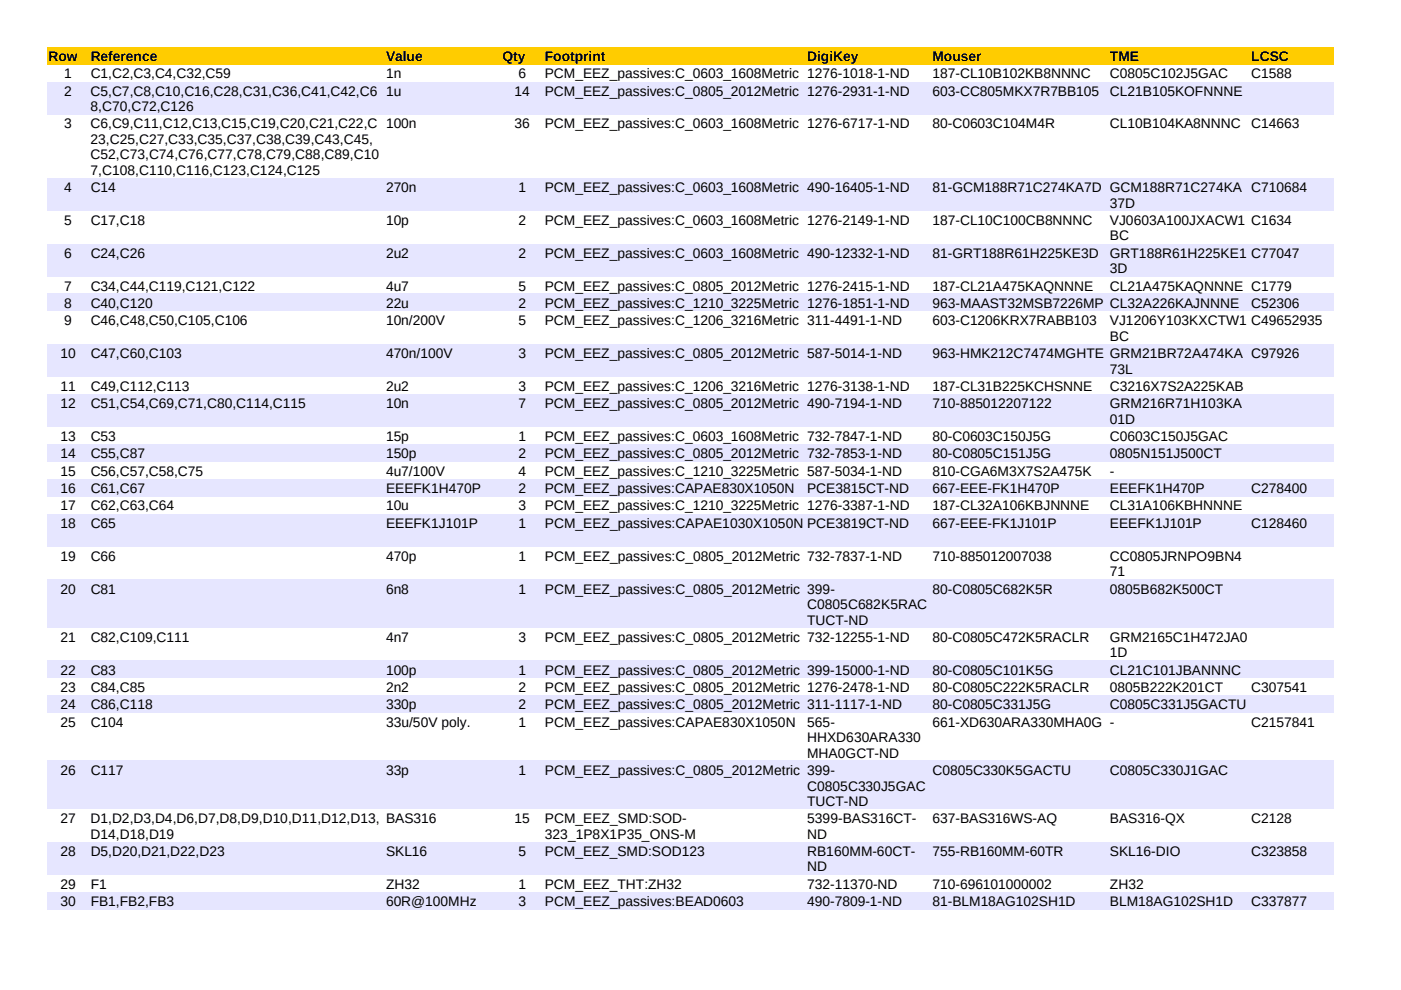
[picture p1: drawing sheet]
<svg xmlns="http://www.w3.org/2000/svg" width="297mm" height="210mm" viewBox="0 0 297 210" stroke-linecap="round" stroke-linejoin="round" font-family="sans-serif">
<defs><g id="words">
<g font-size="2.9">
<text x="10.3" y="12.9">Row</text>
<text x="13.6" y="16.6">1</text>
<text x="19.2" y="12.9">Reference</text>
<text x="19.2" y="16.6">C1,C2,C3,C4,C32,C59</text>
<text x="81.8" y="12.9">Value</text>
<text x="81.8" y="16.6">1n</text>
<text x="106.5" y="12.9">Qty</text>
<text x="109.9" y="16.6">6</text>
<text x="115.5" y="12.9">Footprint</text>
<text x="115.5" y="16.6">PCM_EEZ_passives:C_0603_1608Metric 1276-1018-1-ND</text>
<text x="171.1" y="12.9">DigiKey</text>
<text x="197.7" y="12.9">Mouser</text>
<text x="197.7" y="16.6">187-CL10B102KB8NNNC</text>
<text x="235.3" y="12.9">TME</text>
<text x="235.3" y="16.6">C0805C102J5GAC</text>
<text x="265.3" y="12.9">LCSC</text>
<text x="265.3" y="16.6">C1588</text>
<text x="13.6" y="20.3">2</text>
<text x="19.2" y="20.3">C5,C7,C8,C10,C16,C28,C31,C36,C41,C42,C6</text>
<text x="19.2" y="23.6">8,C70,C72,C126</text>
<text x="81.8" y="20.3">1u</text>
<text x="109.1" y="20.3">14</text>
<text x="115.5" y="20.3">PCM_EEZ_passives:C_0805_2012Metric 1276-2931-1-ND</text>
<text x="197.7" y="20.3">603-CC805MKX7R7BB105</text>
<text x="235.3" y="20.3">CL21B105KOFNNNE</text>
<text x="13.6" y="27.2">3</text>
<text x="19.2" y="27.2">C6,C9,C11,C12,C13,C15,C19,C20,C21,C22,C 100n</text>
<text x="109.1" y="27.2">36</text>
<text x="115.5" y="27.2">PCM_EEZ_passives:C_0603_1608Metric 1276-6717-1-ND</text>
<text x="197.7" y="27.2">80-C0603C104M4R</text>
<text x="235.3" y="27.2">CL10B104KA8NNNC</text>
<text x="265.3" y="27.2">C14663</text>
<text x="19.2" y="30.5">23,C25,C27,C33,C35,C37,C38,C39,C43,C45,</text>
<text x="19.2" y="33.8">C52,C73,C74,C76,C77,C78,C79,C88,C89,C10</text>
<text x="13.6" y="40.7">4</text>
<text x="19.2" y="37.1">7,C108,C110,C116,C123,C124,C125</text>
<text x="19.2" y="40.7">C14</text>
<text x="81.8" y="40.7">270n</text>
<text x="109.9" y="40.7">1</text>
<text x="115.5" y="40.7">PCM_EEZ_passives:C_0603_1608Metric 490-16405-1-ND</text>
<text x="197.7" y="40.7">81-GCM188R71C274KA7D GCM188R71C274KA C710684</text>
<text x="13.6" y="47.7">5</text>
<text x="19.2" y="47.7">C17,C18</text>
<text x="81.8" y="47.7">10p</text>
<text x="109.9" y="47.7">2</text>
<text x="115.5" y="47.7">PCM_EEZ_passives:C_0603_1608Metric 1276-2149-1-ND</text>
<text x="197.7" y="47.7">187-CL10C100CB8NNNC</text>
<text x="235.3" y="44">37D</text>
<text x="235.3" y="47.7">VJ0603A100JXACW1 C1634</text>
<text x="235.3" y="51">BC</text>
<text x="13.6" y="54.6">6</text>
<text x="19.2" y="54.6">C24,C26</text>
<text x="81.8" y="54.6">2u2</text>
<text x="109.9" y="54.6">2</text>
<text x="115.5" y="54.6">PCM_EEZ_passives:C_0603_1608Metric 490-12332-1-ND</text>
<text x="197.7" y="54.6">81-GRT188R61H225KE3D</text>
<text x="235.3" y="54.6">GRT188R61H225KE1 C77047</text>
<text x="235.3" y="57.9">3D</text>
<text x="13.6" y="61.6">7</text>
<text x="13.6" y="65.3">8</text>
<text x="19.2" y="61.6">C34,C44,C119,C121,C122</text>
<text x="19.2" y="65.3">C40,C120</text>
<text x="81.8" y="61.6">4u7</text>
<text x="81.8" y="65.3">22u</text>
<text x="109.9" y="61.6">5</text>
<text x="109.9" y="65.3">2</text>
<text x="115.5" y="61.6">PCM_EEZ_passives:C_0805_2012Metric 1276-2415-1-ND</text>
<text x="115.5" y="65.3">PCM_EEZ_passives:C_1210_3225Metric 1276-1851-1-ND</text>
<text x="197.7" y="61.6">187-CL21A475KAQNNNE</text>
<text x="197.7" y="65.3">963-MAAST32MSB7226MP CL32A226KAJNNNE</text>
<text x="235.3" y="61.6">CL21A475KAQNNNE C1779</text>
<text x="265.3" y="65.3">C52306</text>
<text x="13.6" y="68.9">9</text>
<text x="19.2" y="68.9">C46,C48,C50,C105,C106</text>
<text x="81.8" y="68.9">10n/200V</text>
<text x="109.9" y="68.9">5</text>
<text x="115.5" y="68.9">PCM_EEZ_passives:C_1206_3216Metric 311-4491-1-ND</text>
<text x="197.7" y="68.9">603-C1206KRX7RABB103</text>
<text x="235.3" y="69">VJ1206Y103KXCTW1 C49652935</text>
<text x="12.8" y="75.9">10</text>
<text x="19.2" y="75.9">C47,C60,C103</text>
<text x="81.8" y="75.9">470n/100V</text>
<text x="109.9" y="75.9">3</text>
<text x="115.5" y="75.9">PCM_EEZ_passives:C_0805_2012Metric 587-5014-1-ND</text>
<text x="197.7" y="75.9">963-HMK212C7474MGHTE GRM21BR72A474KA C97926</text>
<text x="235.3" y="72.2">BC</text>
<text x="12.8" y="82.9">11</text>
<text x="19.2" y="82.9">C49,C112,C113</text>
<text x="81.8" y="82.9">2u2</text>
<text x="109.9" y="82.9">3</text>
<text x="115.5" y="82.9">PCM_EEZ_passives:C_1206_3216Metric 1276-3138-1-ND</text>
<text x="197.7" y="82.9">187-CL31B225KCHSNNE</text>
<text x="235.3" y="79.2">73L</text>
<text x="235.3" y="82.9">C3216X7S2A225KAB</text>
<text x="12.8" y="86.5">12</text>
<text x="19.2" y="86.5">C51,C54,C69,C71,C80,C114,C115</text>
<text x="81.8" y="86.5">10n</text>
<text x="109.9" y="86.5">7</text>
<text x="115.5" y="86.5">PCM_EEZ_passives:C_0805_2012Metric 490-7194-1-ND</text>
<text x="197.7" y="86.5">710-885012207122</text>
<text x="235.3" y="86.6">GRM216R71H103KA</text>
<text x="235.3" y="89.9">01D</text>
<text x="12.8" y="93.5">13</text>
<text x="19.2" y="93.5">C53</text>
<text x="81.8" y="93.5">15p</text>
<text x="109.9" y="93.5">1</text>
<text x="115.5" y="93.5">PCM_EEZ_passives:C_0603_1608Metric 732-7847-1-ND</text>
<text x="197.7" y="93.5">80-C0603C150J5G</text>
<text x="235.3" y="93.5">C0603C150J5GAC</text>
<text x="12.8" y="97.2">14</text>
<text x="12.8" y="100.9">15</text>
<text x="19.2" y="97.2">C55,C87</text>
<text x="19.2" y="100.9">C56,C57,C58,C75</text>
<text x="81.8" y="97.2">150p</text>
<text x="81.8" y="100.9">4u7/100V</text>
<text x="109.9" y="97.2">2</text>
<text x="109.9" y="100.9">4</text>
<text x="115.5" y="97.2">PCM_EEZ_passives:C_0805_2012Metric 732-7853-1-ND</text>
<text x="115.5" y="100.9">PCM_EEZ_passives:C_1210_3225Metric 587-5034-1-ND</text>
<text x="197.7" y="97.2">80-C0805C151J5G</text>
<text x="197.7" y="100.9">810-CGA6M3X7S2A475K</text>
<text x="235.3" y="97.2">0805N151J500CT</text>
<text x="235.3" y="100.9">-</text>
<text x="12.8" y="104.6">16</text>
<text x="19.2" y="104.6">C61,C67</text>
<text x="81.8" y="104.6">EEEFK1H470P</text>
<text x="109.9" y="104.6">2</text>
<text x="115.5" y="104.6">PCM_EEZ_passives:CAPAE830X1050N</text>
<text x="171.1" y="104.6">PCE3815CT-ND</text>
<text x="197.7" y="104.6">667-EEE-FK1H470P</text>
<text x="235.3" y="104.6">EEEFK1H470P</text>
<text x="265.3" y="104.6">C278400</text>
<text x="12.8" y="108.2">17</text>
<text x="12.8" y="111.9">18</text>
<text x="19.2" y="108.2">C62,C63,C64</text>
<text x="19.2" y="111.9">C65</text>
<text x="81.8" y="108.2">10u</text>
<text x="81.8" y="111.9">EEEFK1J101P</text>
<text x="109.9" y="108.2">3</text>
<text x="109.9" y="111.9">1</text>
<text x="115.5" y="108.2">PCM_EEZ_passives:C_1210_3225Metric 1276-3387-1-ND</text>
<text x="115.5" y="111.9">PCM_EEZ_passives:CAPAE1030X1050N PCE3819CT-ND</text>
<text x="197.7" y="108.2">187-CL32A106KBJNNNE</text>
<text x="197.7" y="111.9">667-EEE-FK1J101P</text>
<text x="235.3" y="108.2">CL31A106KBHNNNE</text>
<text x="235.3" y="111.9">EEEFK1J101P</text>
<text x="265.3" y="111.9">C128460</text>
<text x="12.8" y="118.9">19</text>
<text x="19.2" y="118.9">C66</text>
<text x="81.8" y="118.9">470p</text>
<text x="109.9" y="118.9">1</text>
<text x="115.5" y="118.9">PCM_EEZ_passives:C_0805_2012Metric 732-7837-1-ND</text>
<text x="197.7" y="118.9">710-885012007038</text>
<text x="235.3" y="118.9">CC0805JRNPO9BN4</text>
<text x="12.8" y="125.8">20</text>
<text x="19.2" y="125.8">C81</text>
<text x="81.8" y="125.8">6n8</text>
<text x="109.9" y="125.8">1</text>
<text x="115.5" y="125.8">PCM_EEZ_passives:C_0805_2012Metric 399-</text>
<text x="197.7" y="125.8">80-C0805C682K5R</text>
<text x="235.3" y="122.2">71</text>
<text x="235.3" y="125.8">0805B682K500CT</text>
<text x="171.1" y="129.2">C0805C682K5RAC</text>
<text x="12.8" y="136.1">21</text>
<text x="19.2" y="136.1">C82,C109,C111</text>
<text x="81.8" y="136.1">4n7</text>
<text x="109.9" y="136.1">3</text>
<text x="115.5" y="136.1">PCM_EEZ_passives:C_0805_2012Metric 732-12255-1-ND</text>
<text x="171.1" y="132.4">TUCT-ND</text>
<text x="197.7" y="136.1">80-C0805C472K5RACLR</text>
<text x="235.3" y="136.1">GRM2165C1H472JA0</text>
<text x="12.8" y="143">22</text>
<text x="19.2" y="143">C83</text>
<text x="81.8" y="143">100p</text>
<text x="109.9" y="143">1</text>
<text x="115.5" y="143.1">PCM_EEZ_passives:C_0805_2012Metric 399-15000-1-ND</text>
<text x="197.7" y="143">80-C0805C101K5G</text>
<text x="235.3" y="139.3">1D</text>
<text x="235.3" y="143">CL21C101JBANNNC</text>
<text x="12.8" y="146.7">23</text>
<text x="19.2" y="146.7">C84,C85</text>
<text x="81.8" y="146.7">2n2</text>
<text x="109.9" y="146.7">2</text>
<text x="115.5" y="146.7">PCM_EEZ_passives:C_0805_2012Metric 1276-2478-1-ND</text>
<text x="197.7" y="146.7">80-C0805C222K5RACLR</text>
<text x="235.3" y="146.7">0805B222K201CT</text>
<text x="265.3" y="146.7">C307541</text>
<text x="12.8" y="150.4">24</text>
<text x="12.8" y="154.1">25</text>
<text x="19.2" y="150.4">C86,C118</text>
<text x="19.2" y="154.1">C104</text>
<text x="81.8" y="150.4">330p</text>
<text x="81.8" y="154.1">33u/50V poly.</text>
<text x="109.9" y="150.4">2</text>
<text x="109.9" y="154.1">1</text>
<text x="115.5" y="150.4">PCM_EEZ_passives:C_0805_2012Metric 311-1117-1-ND</text>
<text x="115.5" y="154.1">PCM_EEZ_passives:CAPAE830X1050N</text>
<text x="171.1" y="154.1">565-</text>
<text x="197.7" y="150.4">80-C0805C331J5G</text>
<text x="197.7" y="154.1">661-XD630ARA330MHA0G -</text>
<text x="235.3" y="150.4">C0805C331J5GACTU</text>
<text x="265.3" y="154.1">C2157841</text>
<text x="171.1" y="157.4">HHXD630ARA330</text>
<text x="171.1" y="160.7">MHA0GCT-ND</text>
<text x="12.8" y="164.3">26</text>
<text x="19.2" y="164.3">C117</text>
<text x="81.8" y="164.3">33p</text>
<text x="109.9" y="164.3">1</text>
<text x="115.5" y="164.3">PCM_EEZ_passives:C_0805_2012Metric 399-</text>
<text x="171.1" y="167.6">C0805C330J5GAC</text>
<text x="197.7" y="164.3">C0805C330K5GACTU</text>
<text x="235.3" y="164.3">C0805C330J1GAC</text>
<text x="171.1" y="170.9">TUCT-ND</text>
<text x="12.8" y="174.5">27</text>
<text x="19.2" y="174.5">D1,D2,D3,D4,D6,D7,D8,D9,D10,D11,D12,D13, BAS316</text>
<text x="19.2" y="177.8">D14,D18,D19</text>
<text x="109.1" y="174.5">15</text>
<text x="115.5" y="174.5">PCM_EEZ_SMD:SOD-</text>
<text x="115.5" y="177.8">323_1P8X1P35_ONS-M</text>
<text x="171.1" y="174.5">5399-BAS316CT-</text>
<text x="171.1" y="177.8">ND</text>
<text x="197.7" y="174.5">637-BAS316WS-AQ</text>
<text x="235.3" y="174.5">BAS316-QX</text>
<text x="265.3" y="174.5">C2128</text>
<text x="12.8" y="181.5">28</text>
<text x="19.2" y="181.5">D5,D20,D21,D22,D23</text>
<text x="81.8" y="181.5">SKL16</text>
<text x="109.9" y="181.5">5</text>
<text x="115.5" y="181.5">PCM_EEZ_SMD:SOD123</text>
<text x="171.1" y="181.5">RB160MM-60CT-</text>
<text x="171.1" y="184.7">ND</text>
<text x="197.7" y="181.5">755-RB160MM-60TR</text>
<text x="235.3" y="181.5">SKL16-DIO</text>
<text x="265.3" y="181.5">C323858</text>
<text x="12.8" y="188.4">29</text>
<text x="19.2" y="188.4">F1</text>
<text x="81.8" y="188.4">ZH32</text>
<text x="109.9" y="188.4">1</text>
<text x="115.5" y="188.4">PCM_EEZ_THT:ZH32</text>
<text x="171.1" y="188.4">732-11370-ND</text>
<text x="197.7" y="188.4">710-696101000002</text>
<text x="235.3" y="188.4">ZH32</text>
<text x="12.8" y="192.1">30</text>
<text x="19.2" y="192.1">FB1,FB2,FB3</text>
<text x="81.8" y="192.1">60R@100MHz</text>
<text x="109.9" y="192.1">3</text>
<text x="115.5" y="192.1">PCM_EEZ_passives:BEAD0603</text>
<text x="171.1" y="192.1">490-7809-1-ND</text>
<text x="197.7" y="192.1">81-BLM18AG102SH1D</text>
<text x="235.3" y="192.1">BLM18AG102SH1D</text>
<text x="265.3" y="192.1">C337877</text>
</g>
</g></defs>
<path d="M9.9 9.9h272.9v3.7h-272.9z" fill-rule="evenodd" fill="#fc0"/>
<g fill="#e6e6ff">
<path d="M9.9 17.4h272.9v6.9h-272.9z" fill-rule="evenodd"/>
<path d="M9.9 37.8h272.9v6.9h-272.9z" fill-rule="evenodd"/>
<path d="M9.9 51.7h272.9v6.9h-272.9z" fill-rule="evenodd"/>
<path d="M9.9 62.3h272.9v3.7h-272.9z" fill-rule="evenodd"/>
<path d="M9.9 73h272.9v6.9h-272.9z" fill-rule="evenodd"/>
<path d="M9.9 83.6h272.9v6.9h-272.9z" fill-rule="evenodd"/>
<path d="M9.9 94.2h272.9v3.7h-272.9z" fill-rule="evenodd"/>
<path d="M9.9 101.6h272.9v3.7h-272.9z" fill-rule="evenodd"/>
<path d="M9.9 109h272.9v6.9h-272.9z" fill-rule="evenodd"/>
<path d="M9.9 122.9h272.9v10.2h-272.9z" fill-rule="evenodd"/>
<path d="M9.9 140.1h272.9v3.6h-272.9z" fill-rule="evenodd"/>
<path d="M9.9 147.4h272.9v3.7h-272.9z" fill-rule="evenodd"/>
<path d="M9.9 161.3h272.9v10.2h-272.9z" fill-rule="evenodd"/>
<path d="M9.9 178.5h272.9v7h-272.9z" fill-rule="evenodd"/>
<path d="M9.9 189.2h272.9v3.6h-272.9z" fill-rule="evenodd"/>
</g>
<use href="#words"/>
</svg>
